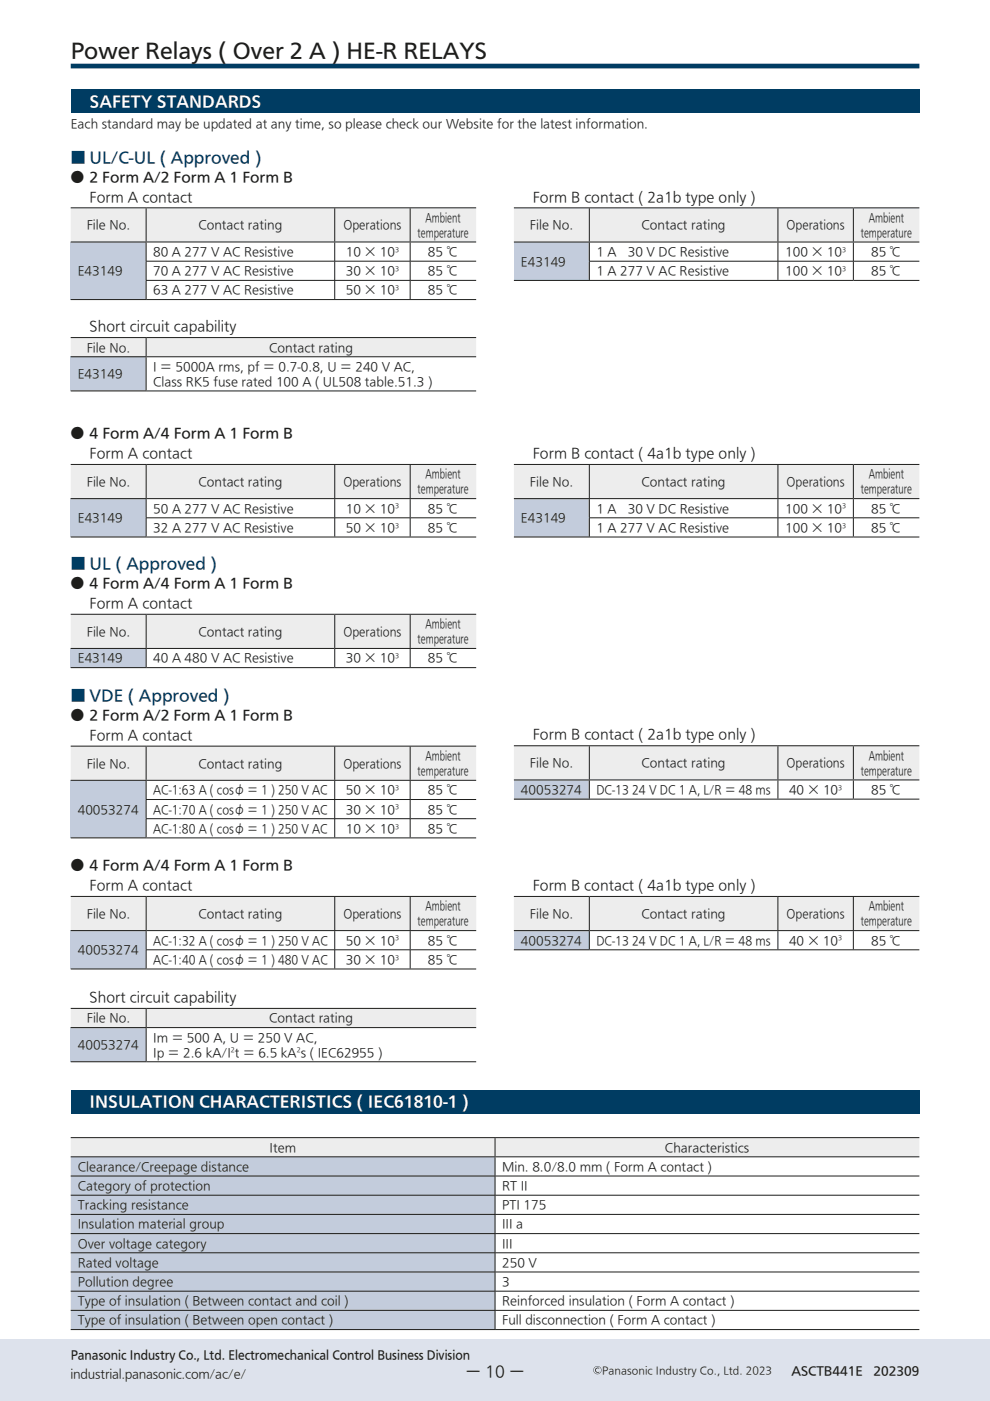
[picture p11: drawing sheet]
<svg xmlns="http://www.w3.org/2000/svg" width="210mm" height="297mm" viewBox="0 0 210 297" stroke-linecap="round" stroke-linejoin="round" font-family="sans-serif">
<defs><g id="words">
<text font-size="4.2" fill="#1d1d1b" x="15" y="12.2">Power Relays ( Over 2 A ) HE-R RELAYS</text>
<g font-size="3.2" fill="#fff">
<text x="19" y="22.7">SAFETY STANDARDS</text>
<text x="19" y="234.8">INSULATION CHARACTERISTICS ( IEC61810-1 )</text>
</g>
<g font-size="3.2" fill="#003c62">
<text x="15" y="34.6">■ UL/C-UL ( Approved )</text>
<text x="15" y="120.7">■ UL ( Approved )</text>
<text x="15" y="148.7">■ VDE ( Approved )</text>
</g>
<text font-size="3.2" fill="#1d1d1b" x="98.8" y="292">ー 10 ー</text>
<g font-size="2.8" fill="#1d1d1b">
<text x="15" y="38.5">● 2 Form A/2 Form A 1 Form B</text>
<text x="19" y="42.7">Form A contact</text>
<text x="113" y="42.7">Form B contact ( 2a1b type only )</text>
<text x="19" y="70.2">Short circuit capability</text>
<text x="15" y="92.9">● 4 Form A/4 Form A 1 Form B</text>
<text x="19" y="97.1">Form A contact</text>
<text x="113" y="97.1">Form B contact ( 4a1b type only )</text>
<text x="15" y="124.7">● 4 Form A/4 Form A 1 Form B</text>
<text x="19" y="128.9">Form A contact</text>
<text x="15" y="152.6">● 2 Form A/2 Form A 1 Form B</text>
<text x="19" y="156.9">Form A contact</text>
<text x="113" y="156.8">Form B contact ( 2a1b type only )</text>
<text x="15" y="184.5">● 4 Form A/4 Form A 1 Form B</text>
<text x="19" y="188.7">Form A contact</text>
<text x="113" y="188.7">Form B contact ( 4a1b type only )</text>
<text x="19" y="212.5">Short circuit capability</text>
</g>
<g font-size="2.5" fill="#1d1d1b">
<text x="15" y="27.2">Each standard may be updated at any time, so please check our Website for the latest information.</text>
<text x="90.3" y="47">Ambient</text>
<text x="184.3" y="47">Ambient</text>
<text x="18.4" y="48.6">File No.</text>
<text x="42.1" y="48.6">Contact rating</text>
<text x="72.8" y="48.6">Operations</text>
<text x="88.6" y="50.2">temperature</text>
<text x="112.4" y="48.6">File No.</text>
<text x="136.1" y="48.6">Contact rating</text>
<text x="166.8" y="48.6">Operations</text>
<text x="182.6" y="50.2">temperature</text>
<text x="16.5" y="58.4">E43149</text>
<text x="32.5" y="54.3">80 A 277 V AC Resistive</text>
<text x="32.5" y="58.4">70 A 277 V AC Resistive</text>
<text x="73.3" y="58.4">30 × 10</text>
<text x="73.3" y="54.3">10 × 10</text>
<text x="90.8" y="54.3">85 ℃</text>
<text x="90.8" y="58.4">85 ℃</text>
<text x="110.5" y="56.3">E43149</text>
<text x="126.5" y="54.3">1 A</text>
<text x="126.5" y="58.4">1 A 277 V AC Resistive</text>
<text x="133.2" y="54.3">30 V DC Resistive</text>
<text x="166.5" y="54.3">100 × 10</text>
<text x="166.5" y="58.4">100 × 10</text>
<text x="184.8" y="54.3">85 ℃</text>
<text x="184.8" y="58.4">85 ℃</text>
<text x="32.5" y="62.4">63 A 277 V AC Resistive</text>
<text x="73.3" y="62.4">50 × 10</text>
<text x="90.8" y="62.4">85 ℃</text>
<text x="18.4" y="74.5">File No.</text>
<text x="57.1" y="74.5">Contact rating</text>
<text x="16.5" y="80.2">E43149</text>
<text x="32.5" y="78.6">I ＝ 5000A rms, pf ＝ 0.7-0.8, U ＝ 240 V AC,</text>
<text x="32.5" y="81.8">Class RK5 fuse rated 100 A ( UL508 table.51.3 )</text>
<text x="90.3" y="101.4">Ambient</text>
<text x="184.3" y="101.4">Ambient</text>
<text x="18.4" y="103">File No.</text>
<text x="42.1" y="103">Contact rating</text>
<text x="72.8" y="103">Operations</text>
<text x="88.6" y="104.6">temperature</text>
<text x="112.4" y="103">File No.</text>
<text x="136.1" y="103">Contact rating</text>
<text x="166.8" y="103">Operations</text>
<text x="182.6" y="104.6">temperature</text>
<text x="16.5" y="110.7">E43149</text>
<text x="32.5" y="108.7">50 A 277 V AC Resistive</text>
<text x="32.5" y="112.8">32 A 277 V AC Resistive</text>
<text x="73.4" y="108.7">10 × 10</text>
<text x="73.4" y="112.8">50 × 10</text>
<text x="90.8" y="108.7">85 ℃</text>
<text x="90.8" y="112.8">85 ℃</text>
<text x="110.5" y="110.7">E43149</text>
<text x="126.5" y="108.7">1 A</text>
<text x="126.5" y="112.8">1 A 277 V AC Resistive</text>
<text x="133.2" y="108.7">30 V DC Resistive</text>
<text x="166.5" y="108.7">100 × 10</text>
<text x="166.5" y="112.8">100 × 10</text>
<text x="184.8" y="108.7">85 ℃</text>
<text x="184.8" y="112.8">85 ℃</text>
<text x="18.4" y="134.8">File No.</text>
<text x="42.1" y="134.8">Contact rating</text>
<text x="72.8" y="134.8">Operations</text>
<text x="88.6" y="136.4">temperature</text>
<text x="90.3" y="133.2">Ambient</text>
<text x="16.5" y="140.5">E43149</text>
<text x="32.5" y="140.5">40 A 480 V AC Resistive</text>
<text x="73.4" y="140.5">30 × 10</text>
<text x="90.8" y="140.5">85 ℃</text>
<text x="90.3" y="161.2">Ambient</text>
<text x="184.3" y="161.1">Ambient</text>
<text x="18.4" y="162.8">File No.</text>
<text x="42.1" y="162.8">Contact rating</text>
<text x="72.8" y="162.8">Operations</text>
<text x="88.6" y="164.3">temperature</text>
<text x="112.4" y="162.7">File No.</text>
<text x="136.1" y="162.7">Contact rating</text>
<text x="166.8" y="162.7">Operations</text>
<text x="182.6" y="164.3">temperature</text>
<text x="16.5" y="172.5">40053274</text>
<text x="32.5" y="168.4">AC-1:63 A ( cosφ ＝ 1 ) 250 V AC</text>
<text x="32.5" y="172.5">AC-1:70 A ( cosφ ＝ 1 ) 250 V AC</text>
<text x="73.3" y="168.4">50 × 10</text>
<text x="73.3" y="172.5">30 × 10</text>
<text x="90.8" y="168.4">85 ℃</text>
<text x="90.8" y="172.5">85 ℃</text>
<text x="110.5" y="168.3">40053274</text>
<text x="126.5" y="168.3">DC-13 24 V DC 1 A, L/R ＝ 48 ms</text>
<text x="167.4" y="168.3">40 × 10</text>
<text x="184.8" y="168.3">85 ℃</text>
<text x="32.5" y="176.6">AC-1:80 A ( cosφ ＝ 1 ) 250 V AC</text>
<text x="73.3" y="176.6">10 × 10</text>
<text x="90.8" y="176.6">85 ℃</text>
<text x="18.4" y="194.6">File No.</text>
<text x="42.1" y="194.6">Contact rating</text>
<text x="72.8" y="194.6">Operations</text>
<text x="88.6" y="196.2">temperature</text>
<text x="90.3" y="193">Ambient</text>
<text x="112.4" y="194.6">File No.</text>
<text x="136.1" y="194.6">Contact rating</text>
<text x="166.8" y="194.6">Operations</text>
<text x="182.6" y="196.2">temperature</text>
<text x="184.3" y="193">Ambient</text>
<text x="16.5" y="202.3">40053274</text>
<text x="32.5" y="200.3">AC-1:32 A ( cosφ ＝ 1 ) 250 V AC</text>
<text x="73.4" y="200.3">50 × 10</text>
<text x="90.8" y="200.3">85 ℃</text>
<text x="110.5" y="200.3">40053274</text>
<text x="126.5" y="200.3">DC-13 24 V DC 1 A, L/R ＝ 48 ms</text>
<text x="167.3" y="200.3">40 × 10</text>
<text x="184.8" y="200.3">85 ℃</text>
<text x="32.5" y="204.3">AC-1:40 A ( cosφ ＝ 1 ) 480 V AC</text>
<text x="73.4" y="204.3">30 × 10</text>
<text x="90.8" y="204.3">85 ℃</text>
<text x="18.4" y="216.8">File No.</text>
<text x="32.5" y="220.8">Im ＝ 500 A, U ＝ 250 V AC,</text>
<text x="57.1" y="216.8">Contact rating</text>
<text x="16.5" y="222.4">40053274</text>
<text x="32.5" y="224">Ip ＝ 2.6 kA/I t ＝ 6.5 kA s ( IEC62955 )</text>
<text x="57.2" y="244.2">Item</text>
<text x="141" y="244.2">Characteristics</text>
<text x="16.5" y="248.2">Clearance/Creepage distance</text>
<text x="106.5" y="248.2">Min. 8.0/8.0 mm ( Form A contact )</text>
<text x="16.5" y="252.3">Category of protection</text>
<text x="16.5" y="256.4">Tracking resistance</text>
<text x="106.5" y="252.3">RT II</text>
<text x="106.5" y="256.4">PTI 175</text>
<text x="16.5" y="260.5">Insulation material group</text>
<text x="106.5" y="260.5">III a</text>
<text x="16.5" y="264.5">Over voltage category</text>
<text x="16.5" y="268.6">Rated voltage</text>
<text x="106.5" y="264.5">III</text>
<text x="106.5" y="268.6">250 V</text>
<text x="16.5" y="272.7">Pollution degree</text>
<text x="106.5" y="272.7">3</text>
<text x="16.5" y="276.7">Type of insulation ( Between contact and coil )</text>
<text x="16.5" y="280.8">Type of insulation ( Between open contact )</text>
<text x="106.5" y="276.7">Reinforced insulation ( Form A contact )</text>
<text x="106.5" y="280.8">Full disconnection ( Form A contact )</text>
<text x="15" y="292.2">industrial.panasonic.com/ac/e/</text>
<text x="15" y="288.2">Panasonic Industry Co., Ltd. Electromechanical Control Business Division</text>
<text x="167.9" y="291.4">ASCTB441E</text>
<text x="185.3" y="291.4">202309</text>
</g>
<text font-size="2.1" fill="#1d1d1b" x="127.7" y="291.3">Panasonic Industry Co., Ltd. 2023</text>
<g font-size="1.3" fill="#1d1d1b">
<text x="83.8" y="53.4">3</text>
<text x="178.6" y="53.4">3</text>
<text x="83.8" y="57.5">3</text>
<text x="178.6" y="57.5">3</text>
<text x="83.8" y="61.5">3</text>
<text x="83.8" y="107.8">3</text>
<text x="178.6" y="107.8">3</text>
<text x="83.8" y="111.9">3</text>
<text x="178.6" y="111.9">3</text>
<text x="83.8" y="139.6">3</text>
<text x="83.8" y="167.5">3</text>
<text x="177.8" y="167.5">3</text>
<text x="83.8" y="171.6">3</text>
<text x="83.8" y="175.7">3</text>
<text x="83.8" y="199.4">3</text>
<text x="83.8" y="203.5">3</text>
<text x="177.8" y="199.4">3</text>
<text x="49" y="223.1">2</text>
<text x="62.9" y="223.1">2</text>
</g>
</g></defs>
<g fill="#dde2ec">
<path d="M0 284h210v13h-210z"/>
<path d="M207 284h3v13h-3z"/>
</g>
<path d="M15 14h180" fill="none" stroke="#003c62" stroke-width="1" stroke-linecap="butt"/>
<path d="M125.8 290.5a.9 .9 0 0 0 1.8 0 .9 .9 0 0 0-1.8 0zM125.9 290.5a.8 .8 0 0 1 1.6 0 .8 .8 0 0 1-1.6 0zM126.3 290.2a.58 .58 0 0 0 .1 .7 .58 .58 0 0 0 .7 .1v-.2h-.6a.41 .41 0 0 1 0-.6 .41 .41 0 0 1 .6 0v-.2a.6 .6 0 0 0-.8 .2z" fill="#1d1d1b"/>
<path d="M15 19h180v5h-180z" fill="#003c62"/>
<path d="M15 241.2h90v4.1h-90zM105 241.2h90v4.1h-90z" fill="#ededed"/>
<path d="M15 245.3h90v4h-90zM15 249.3h90v4.1h-90zM15 253.4h90v4.1h-90zM15 257.5h90v4h-90zM15 261.5h90v4.1h-90zM15 265.6h90v4.1h-90zM15 269.7h90v4.1h-90zM15 273.8h90v4h-90zM15 277.8h90v4.1h-90z" fill="#c3ccdc"/>
<g fill="none" stroke="#1d1d1b" stroke-width=".21">
<path d="M15 249.3h180M15 253.4h180M15 257.5h180M15 241.2h180M15 245.3h180M105 241.3v3.9M105 245.4v3.9M105 249.4v4M105 253.5v3.9M105 257.5v4M15 261.5h180M15 265.6h180"/>
<path d="M15 269.7h180M15 273.8h180M15 277.8h180M105 261.6v4M105 265.7v3.9M105 269.7v4M105 273.8v4M105 277.9v3.9M15 281.9h180"/>
</g>
<path d="M15 231.1h180v5h-180z" fill="#003c62"/>
<path d="M15 98.5h16v7.2h-16zM31 98.5h40v7.2h-40zM71 98.5h16v7.2h-16zM87 98.5h14v7.2h-14z" fill="#ededed"/>
<path d="M15 105.7h16v8.2h-16z" fill="#c3ccdc"/>
<g fill="none" stroke="#1d1d1b" stroke-width=".21">
<path d="M15 98.5h86M31 98.6v7M71 98.6v7M87 98.6v7M15 113.9h86M15 105.7h86M30.9 109.8h70.1M31 105.8v3.9M31 109.8v4M71 109.8v4M71 105.8v3.9M87 109.8v4"/>
<path d="M87 105.8v3.9"/>
</g>
<path d="M109 98.5h16v7.2h-16zM125 98.5h40v7.2h-40zM165 98.5h16v7.2h-16zM181 98.5h14v7.2h-14z" fill="#ededed"/>
<path d="M109 105.7h16v8.2h-16z" fill="#c3ccdc"/>
<g fill="none" stroke="#1d1d1b" stroke-width=".21">
<path d="M109 98.5h86M125 98.6v7M165 98.6v7M181 98.6v7M109 113.9h86M109 105.7h86M124.9 109.8h70.1M125 105.8v3.9M125 109.8v4M165 105.8v3.9M165 109.8v4M181 105.8v3.9"/>
<path d="M181 109.8v4"/>
</g>
<path d="M15 130.2h16v7.3h-16zM31 130.2h40v7.3h-40zM71 130.2h16v7.3h-16zM87 130.2h14v7.3h-14z" fill="#ededed"/>
<path d="M15 137.5h16v4.1h-16z" fill="#c3ccdc"/>
<path d="M15 130.2h86M15 137.5h86M31 130.3v7.1M31 137.6v3.8M71 130.3v7.1M71 137.6v3.8M87 130.3v7.1M87 137.6v3.8M15 141.6h86" fill="none" stroke="#1d1d1b" stroke-width=".21"/>
<path d="M15 190.1h16v7.2h-16zM31 190.1h40v7.2h-40zM71 190.1h16v7.2h-16zM87 190.1h14v7.2h-14z" fill="#ededed"/>
<path d="M15 197.3h16v8.1h-16z" fill="#c3ccdc"/>
<g fill="none" stroke="#1d1d1b" stroke-width=".21">
<path d="M15 190.1h86M15 197.3h86M31 197.4v3.9M31 190.2v7M71 190.2v7M71 197.4v3.9M87 190.2v7M87 197.4v3.9M15 205.4h86M30.9 201.4h70.1M31 201.4v3.9M71 201.4v3.9"/>
<path d="M87 201.4v3.9"/>
</g>
<path d="M109 190.1h16v7.2h-16zM125 190.1h40v7.2h-40zM165 190.1h16v7.2h-16zM181 190.1h14v7.2h-14z" fill="#ededed"/>
<path d="M109 197.3h16v4.1h-16z" fill="#c3ccdc"/>
<path d="M109 190.1h86M109 197.3h86M125 190.2v7M125 197.4v3.9M165 190.2v7M165 197.4v3.9M181 190.2v7M181 197.4v3.9M109 201.4h86" fill="none" stroke="#1d1d1b" stroke-width=".21"/>
<path d="M15 44.1h16v7.2h-16zM31 44.1h40v7.2h-40zM71 44.1h16v7.2h-16zM87 44.1h14v7.2h-14z" fill="#ededed"/>
<path d="M15 51.3h16v12.2h-16z" fill="#c3ccdc"/>
<g fill="none" stroke="#1d1d1b" stroke-width=".21">
<path d="M15 44.1h86M15 51.3h86M30.9 55.4h70.1M30.9 59.4h70.1M31 44.2v7M31 51.4v3.9M31 55.4v4M31 59.5v3.9M71 44.2v7M71 51.4v3.9M71 55.4v4M71 59.5v3.9"/>
<path d="M87 44.2v7M87 51.4v3.9M87 55.4v4M87 59.5v3.9M15 63.5h86"/>
</g>
<path d="M109 44.1h16v7.2h-16zM125 44.1h40v7.2h-40zM165 44.1h16v7.2h-16zM181 44.1h14v7.2h-14z" fill="#ededed"/>
<path d="M109 51.3h16v8.2h-16z" fill="#c3ccdc"/>
<g fill="none" stroke="#1d1d1b" stroke-width=".21">
<path d="M109 59.5h86M109 44.1h86M109 51.3h86M124.9 55.4h70.1M125 44.2v7M125 51.4v3.9M125 55.4v3.9M165 44.2v7M165 51.4v3.9M165 55.4v3.9M181 44.2v7M181 51.4v3.9"/>
<path d="M181 55.4v3.9"/>
</g>
<path d="M15 71.6h16v4h-16zM31 71.6h70v4h-70z" fill="#ededed"/>
<path d="M15 75.6h16v7.3h-16z" fill="#c3ccdc"/>
<path d="M15 71.6h86M15 75.6h86M31 71.7v3.8M31 75.7v7.1M15 82.9h86" fill="none" stroke="#1d1d1b" stroke-width=".21"/>
<path d="M15 213.8h16v4.1h-16zM31 213.8h70v4.1h-70z" fill="#ededed"/>
<path d="M15 217.9h16v7.2h-16z" fill="#c3ccdc"/>
<path d="M15 213.8h86M15 217.9h86M31 213.9v3.9M31 218v7M15 225.1h86" fill="none" stroke="#1d1d1b" stroke-width=".21"/>
<path d="M15 158.2h16v7.2h-16zM31 158.2h40v7.2h-40zM71 158.2h16v7.2h-16zM87 158.2h14v7.2h-14z" fill="#ededed"/>
<path d="M15 165.4h16v12.3h-16z" fill="#c3ccdc"/>
<g fill="none" stroke="#1d1d1b" stroke-width=".21">
<path d="M15 158.2h86M31 158.3v7M71 158.3v7M87 158.3v7M15 177.7h86M15 165.4h86M30.9 169.5h70.1M30.9 173.6h70.1M31 165.5v4M31 169.6v3.9M31 173.6v3.9M71 165.5v4"/>
<path d="M71 169.6v3.9M71 173.6v3.9M87 165.5v4M87 169.6v3.9M87 173.6v3.9"/>
</g>
<path d="M109 158.1h16v7.3h-16zM125 158.1h40v7.3h-40zM165 158.1h16v7.3h-16zM181 158.1h14v7.3h-14z" fill="#ededed"/>
<path d="M109 165.4h16v4h-16z" fill="#c3ccdc"/>
<path d="M109 158.1h86M125 158.2v7.1M165 158.2v7.1M181 158.2v7.1M109 169.4h86M109 165.4h86M125 165.5v3.8M165 165.5v3.8M181 165.5v3.8" fill="none" stroke="#1d1d1b" stroke-width=".21"/>
<use href="#words"/>
</svg>
